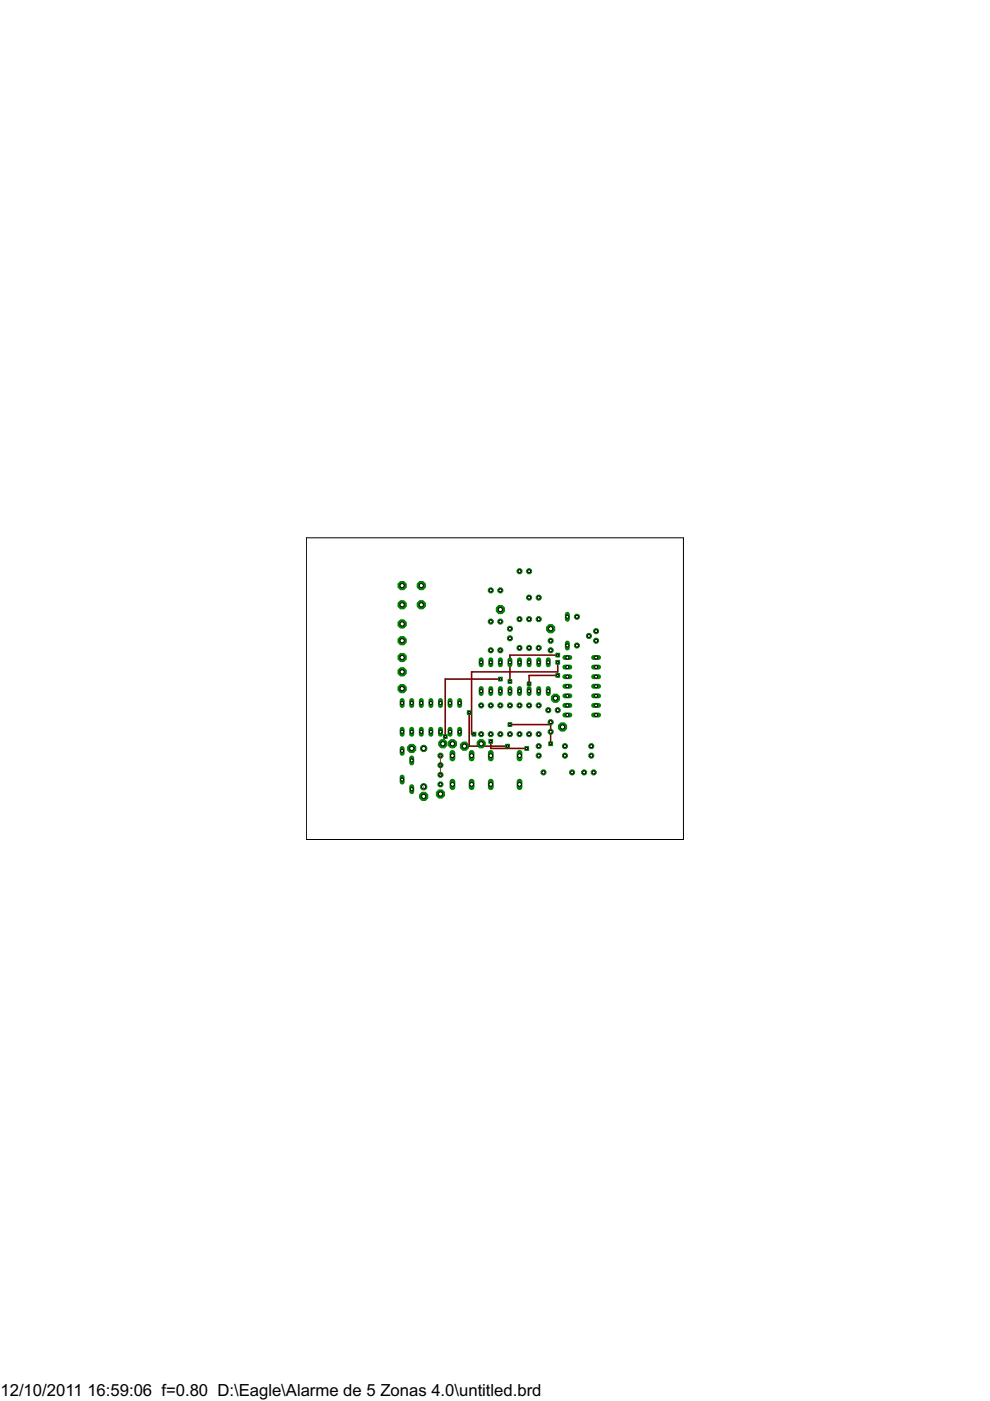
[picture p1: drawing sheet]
<svg xmlns="http://www.w3.org/2000/svg" width="210mm" height="297mm" viewBox="0 0 210 297" stroke-linecap="round" stroke-linejoin="round" font-family="sans-serif">
<defs><g id="words">
<g font-size="4">
<text x=".1" y="295.9">12/10/2011</text>
<text x="18.5" y="295.9">16:59:06 f=0.80 D:\Eagle\Alarme de 5 Zonas 4.0\untitled.brd</text>
</g>
</g></defs>
<g fill="#800000" stroke="#800000" stroke-width=".34">
<path d="M104.1 158.7h7.6z"/>
<path d="M104.1 157.2v1.5z"/>
<path d="M108.1 138.9h10.2z"/>
<path d="M108.1 138.9v5.6z"/>
<path d="M108.1 153.6h8.7z"/>
<path d="M116.8 153.6v4.1z"/>
<path d="M112.2 143.2v1.8z"/>
<path d="M112.2 143.2h6.1z"/>
<path d="M100 155.7h.5z"/>
<path d="M100 142.5v13.2z"/>
<path d="M100 142.5h18.3z"/>
<path d="M118.3 140.4v2.1z"/>
<path d="M94.4 144v12.2z"/>
<path d="M94.4 144h11.7z"/>
<path d="M99.5 158.2h8.1z"/>
<path d="M99.5 151.1v7.1z"/>
</g>
<circle cx="106.1" cy="155.7" r=".57" fill="#008000" stroke="#008000" stroke-width=".21"/>
<circle cx="106.1" cy="155.7" r=".32" fill="#fff" stroke="#000" stroke-width=".21"/>
<circle cx="106.1" cy="149.6" r=".57" fill="#008000" stroke="#008000" stroke-width=".21"/>
<circle cx="106.1" cy="149.6" r=".32" fill="#fff" stroke="#000" stroke-width=".21"/>
<circle cx="110.2" cy="149.6" r=".57" fill="#008000" stroke="#008000" stroke-width=".21"/>
<circle cx="110.2" cy="149.6" r=".32" fill="#fff" stroke="#000" stroke-width=".21"/>
<circle cx="110.2" cy="155.7" r=".57" fill="#008000" stroke="#008000" stroke-width=".21"/>
<circle cx="110.2" cy="155.7" r=".32" fill="#fff" stroke="#000" stroke-width=".21"/>
<circle cx="114.2" cy="149.6" r=".57" fill="#008000" stroke="#008000" stroke-width=".21"/>
<circle cx="114.2" cy="149.6" r=".32" fill="#fff" stroke="#000" stroke-width=".21"/>
<circle cx="114.2" cy="155.7" r=".57" fill="#008000" stroke="#008000" stroke-width=".21"/>
<circle cx="114.2" cy="155.7" r=".32" fill="#fff" stroke="#000" stroke-width=".21"/>
<circle cx="102" cy="155.7" r=".57" fill="#008000" stroke="#008000" stroke-width=".21"/>
<circle cx="102" cy="155.7" r=".32" fill="#fff" stroke="#000" stroke-width=".21"/>
<circle cx="102" cy="149.6" r=".57" fill="#008000" stroke="#008000" stroke-width=".21"/>
<circle cx="102" cy="149.6" r=".32" fill="#fff" stroke="#000" stroke-width=".21"/>
<circle cx="112.2" cy="137.4" r=".57" fill="#008000" stroke="#008000" stroke-width=".21"/>
<circle cx="112.2" cy="137.4" r=".32" fill="#fff" stroke="#000" stroke-width=".21"/>
<circle cx="112.2" cy="131.3" r=".57" fill="#008000" stroke="#008000" stroke-width=".21"/>
<circle cx="112.2" cy="131.3" r=".32" fill="#fff" stroke="#000" stroke-width=".21"/>
<circle cx="115.2" cy="163.8" r=".57" fill="#008000" stroke="#008000" stroke-width=".21"/>
<circle cx="115.2" cy="163.8" r=".32" fill="#fff" stroke="#000" stroke-width=".21"/>
<circle cx="121.3" cy="163.8" r=".57" fill="#008000" stroke="#008000" stroke-width=".21"/>
<circle cx="121.3" cy="163.8" r=".32" fill="#fff" stroke="#000" stroke-width=".21"/>
<circle cx="104.1" cy="149.6" r=".57" fill="#008000" stroke="#008000" stroke-width=".21"/>
<circle cx="104.1" cy="149.6" r=".32" fill="#fff" stroke="#000" stroke-width=".21"/>
<circle cx="104.1" cy="155.7" r=".57" fill="#008000" stroke="#008000" stroke-width=".21"/>
<circle cx="104.1" cy="155.7" r=".32" fill="#fff" stroke="#000" stroke-width=".21"/>
<circle cx="108.1" cy="149.6" r=".57" fill="#008000" stroke="#008000" stroke-width=".21"/>
<circle cx="108.1" cy="149.6" r=".32" fill="#fff" stroke="#000" stroke-width=".21"/>
<circle cx="108.1" cy="155.7" r=".57" fill="#008000" stroke="#008000" stroke-width=".21"/>
<circle cx="108.1" cy="155.7" r=".32" fill="#fff" stroke="#000" stroke-width=".21"/>
<circle cx="112.2" cy="149.6" r=".57" fill="#008000" stroke="#008000" stroke-width=".21"/>
<circle cx="112.2" cy="149.6" r=".32" fill="#fff" stroke="#000" stroke-width=".21"/>
<circle cx="112.2" cy="155.7" r=".57" fill="#008000" stroke="#008000" stroke-width=".21"/>
<circle cx="112.2" cy="155.7" r=".32" fill="#fff" stroke="#000" stroke-width=".21"/>
<circle cx="114.2" cy="137.4" r=".57" fill="#008000" stroke="#008000" stroke-width=".21"/>
<circle cx="114.2" cy="137.4" r=".32" fill="#fff" stroke="#000" stroke-width=".21"/>
<circle cx="114.2" cy="131.3" r=".57" fill="#008000" stroke="#008000" stroke-width=".21"/>
<circle cx="114.2" cy="131.3" r=".32" fill="#fff" stroke="#000" stroke-width=".21"/>
<circle cx="110.2" cy="137.4" r=".57" fill="#008000" stroke="#008000" stroke-width=".21"/>
<circle cx="110.2" cy="137.4" r=".32" fill="#fff" stroke="#000" stroke-width=".21"/>
<circle cx="110.2" cy="131.3" r=".57" fill="#008000" stroke="#008000" stroke-width=".21"/>
<circle cx="110.2" cy="131.3" r=".32" fill="#fff" stroke="#000" stroke-width=".21"/>
<circle cx="104.1" cy="131.8" r=".57" fill="#008000" stroke="#008000" stroke-width=".21"/>
<circle cx="104.1" cy="131.8" r=".32" fill="#fff" stroke="#000" stroke-width=".21"/>
<circle cx="104.1" cy="137.9" r=".57" fill="#008000" stroke="#008000" stroke-width=".21"/>
<circle cx="104.1" cy="137.9" r=".32" fill="#fff" stroke="#000" stroke-width=".21"/>
<circle cx="106.1" cy="137.9" r=".57" fill="#008000" stroke="#008000" stroke-width=".21"/>
<circle cx="106.1" cy="137.9" r=".32" fill="#fff" stroke="#000" stroke-width=".21"/>
<circle cx="106.1" cy="131.8" r=".57" fill="#008000" stroke="#008000" stroke-width=".21"/>
<circle cx="106.1" cy="131.8" r=".32" fill="#fff" stroke="#000" stroke-width=".21"/>
<circle cx="122.3" cy="130.8" r=".57" fill="#008000" stroke="#008000" stroke-width=".21"/>
<circle cx="122.3" cy="130.8" r=".32" fill="#fff" stroke="#000" stroke-width=".21"/>
<circle cx="122.3" cy="136.9" r=".57" fill="#008000" stroke="#008000" stroke-width=".21"/>
<circle cx="122.3" cy="136.9" r=".32" fill="#fff" stroke="#000" stroke-width=".21"/>
<circle cx="93.4" cy="166.3" r=".57" fill="#008000" stroke="#008000" stroke-width=".21"/>
<circle cx="93.4" cy="166.3" r=".32" fill="#fff" stroke="#000" stroke-width=".21"/>
<circle cx="93.4" cy="164.3" r=".57" fill="#008000" stroke="#008000" stroke-width=".21"/>
<circle cx="93.4" cy="164.3" r=".32" fill="#fff" stroke="#000" stroke-width=".21"/>
<circle cx="116.8" cy="153.1" r=".57" fill="#008000" stroke="#008000" stroke-width=".21"/>
<circle cx="116.8" cy="153.1" r=".32" fill="#fff" stroke="#000" stroke-width=".21"/>
<circle cx="116.8" cy="155.2" r=".57" fill="#008000" stroke="#008000" stroke-width=".21"/>
<circle cx="116.8" cy="155.2" r=".32" fill="#fff" stroke="#000" stroke-width=".21"/>
<circle cx="116.2" cy="150.6" r=".57" fill="#008000" stroke="#008000" stroke-width=".21"/>
<circle cx="116.2" cy="150.6" r=".32" fill="#fff" stroke="#000" stroke-width=".21"/>
<circle cx="118.3" cy="150.6" r=".57" fill="#008000" stroke="#008000" stroke-width=".21"/>
<circle cx="118.3" cy="150.6" r=".32" fill="#fff" stroke="#000" stroke-width=".21"/>
<circle cx="116.8" cy="137.9" r=".57" fill="#008000" stroke="#008000" stroke-width=".21"/>
<circle cx="116.8" cy="137.9" r=".32" fill="#fff" stroke="#000" stroke-width=".21"/>
<circle cx="116.8" cy="135.8" r=".57" fill="#008000" stroke="#008000" stroke-width=".21"/>
<circle cx="116.8" cy="135.8" r=".32" fill="#fff" stroke="#000" stroke-width=".21"/>
<circle cx="108.1" cy="135.3" r=".57" fill="#008000" stroke="#008000" stroke-width=".21"/>
<circle cx="108.1" cy="135.3" r=".32" fill="#fff" stroke="#000" stroke-width=".21"/>
<circle cx="108.1" cy="133.3" r=".57" fill="#008000" stroke="#008000" stroke-width=".21"/>
<circle cx="108.1" cy="133.3" r=".32" fill="#fff" stroke="#000" stroke-width=".21"/>
<path d="M87.3 166.8v1.1z" fill="#008000" stroke="#008000" stroke-width="1.1"/>
<circle cx="87.3" cy="167.3" r=".32" fill="#fff" stroke="#000" stroke-width=".21"/>
<path d="M87.3 160.7v1.1z" fill="#008000" stroke="#008000" stroke-width="1.1"/>
<circle cx="87.3" cy="161.2" r=".32" fill="#fff" stroke="#000" stroke-width=".21"/>
<path d="M85.3 164.8v1z" fill="#008000" stroke="#008000" stroke-width="1.1"/>
<circle cx="85.3" cy="165.3" r=".32" fill="#fff" stroke="#000" stroke-width=".21"/>
<path d="M85.3 158.7v1z" fill="#008000" stroke="#008000" stroke-width="1.1"/>
<circle cx="85.3" cy="159.2" r=".32" fill="#fff" stroke="#000" stroke-width=".21"/>
<path d="M120.3 130.2v1.1z" fill="#008000" stroke="#008000" stroke-width="1.1"/>
<circle cx="120.3" cy="130.8" r=".32" fill="#fff" stroke="#000" stroke-width=".21"/>
<path d="M120.3 136.3v1.1z" fill="#008000" stroke="#008000" stroke-width="1.1"/>
<circle cx="120.3" cy="136.9" r=".32" fill="#fff" stroke="#000" stroke-width=".21"/>
<circle cx="89.8" cy="166.8" r=".68" fill="#008000" stroke="#008000" stroke-width=".21"/>
<circle cx="89.8" cy="166.8" r=".44" fill="#fff" stroke="#000" stroke-width=".21"/>
<circle cx="89.8" cy="158.7" r=".68" fill="#008000" stroke="#008000" stroke-width=".21"/>
<circle cx="89.8" cy="158.7" r=".44" fill="#fff" stroke="#000" stroke-width=".21"/>
<circle cx="114.2" cy="158.2" r=".57" fill="#008000" stroke="#008000" stroke-width=".21"/>
<circle cx="114.2" cy="158.2" r=".32" fill="#fff" stroke="#000" stroke-width=".21"/>
<circle cx="114.2" cy="160.2" r=".57" fill="#008000" stroke="#008000" stroke-width=".21"/>
<circle cx="114.2" cy="160.2" r=".32" fill="#fff" stroke="#000" stroke-width=".21"/>
<circle cx="119.8" cy="158.2" r=".57" fill="#008000" stroke="#008000" stroke-width=".21"/>
<circle cx="119.8" cy="158.2" r=".32" fill="#fff" stroke="#000" stroke-width=".21"/>
<circle cx="119.8" cy="160.2" r=".57" fill="#008000" stroke="#008000" stroke-width=".21"/>
<circle cx="119.8" cy="160.2" r=".32" fill="#fff" stroke="#000" stroke-width=".21"/>
<circle cx="125.4" cy="158.2" r=".57" fill="#008000" stroke="#008000" stroke-width=".21"/>
<circle cx="125.4" cy="158.2" r=".32" fill="#fff" stroke="#000" stroke-width=".21"/>
<circle cx="125.4" cy="160.2" r=".57" fill="#008000" stroke="#008000" stroke-width=".21"/>
<circle cx="125.4" cy="160.2" r=".32" fill="#fff" stroke="#000" stroke-width=".21"/>
<circle cx="114.2" cy="126.7" r=".57" fill="#008000" stroke="#008000" stroke-width=".21"/>
<circle cx="114.2" cy="126.7" r=".32" fill="#fff" stroke="#000" stroke-width=".21"/>
<circle cx="112.2" cy="126.7" r=".57" fill="#008000" stroke="#008000" stroke-width=".21"/>
<circle cx="112.2" cy="126.7" r=".32" fill="#fff" stroke="#000" stroke-width=".21"/>
<circle cx="110.2" cy="121.1" r=".57" fill="#008000" stroke="#008000" stroke-width=".21"/>
<circle cx="110.2" cy="121.1" r=".32" fill="#fff" stroke="#000" stroke-width=".21"/>
<circle cx="112.2" cy="121.1" r=".57" fill="#008000" stroke="#008000" stroke-width=".21"/>
<circle cx="112.2" cy="121.1" r=".32" fill="#fff" stroke="#000" stroke-width=".21"/>
<circle cx="126.4" cy="133.8" r=".57" fill="#008000" stroke="#008000" stroke-width=".21"/>
<circle cx="126.4" cy="133.8" r=".32" fill="#fff" stroke="#000" stroke-width=".21"/>
<circle cx="124.9" cy="134.8" r=".57" fill="#008000" stroke="#008000" stroke-width=".21"/>
<circle cx="124.9" cy="134.8" r=".32" fill="#fff" stroke="#000" stroke-width=".21"/>
<circle cx="126.4" cy="135.8" r=".57" fill="#008000" stroke="#008000" stroke-width=".21"/>
<circle cx="126.4" cy="135.8" r=".32" fill="#fff" stroke="#000" stroke-width=".21"/>
<path d="M102 146v1z" fill="#008000" stroke="#008000" stroke-width="1.1"/>
<circle cx="102" cy="146.5" r=".32" fill="#fff" stroke="#000" stroke-width=".21"/>
<path d="M104.1 146v1z" fill="#008000" stroke="#008000" stroke-width="1.1"/>
<circle cx="104.1" cy="146.5" r=".32" fill="#fff" stroke="#000" stroke-width=".21"/>
<path d="M114.2 146v1z" fill="#008000" stroke="#008000" stroke-width="1.1"/>
<circle cx="114.2" cy="146.5" r=".32" fill="#fff" stroke="#000" stroke-width=".21"/>
<path d="M116.2 146v1z" fill="#008000" stroke="#008000" stroke-width="1.1"/>
<circle cx="116.2" cy="146.5" r=".32" fill="#fff" stroke="#000" stroke-width=".21"/>
<path d="M106.1 146v1z" fill="#008000" stroke="#008000" stroke-width="1.1"/>
<circle cx="106.1" cy="146.5" r=".32" fill="#fff" stroke="#000" stroke-width=".21"/>
<path d="M108.1 146v1z" fill="#008000" stroke="#008000" stroke-width="1.1"/>
<circle cx="108.1" cy="146.5" r=".32" fill="#fff" stroke="#000" stroke-width=".21"/>
<path d="M112.2 146v1z" fill="#008000" stroke="#008000" stroke-width="1.1"/>
<circle cx="112.2" cy="146.5" r=".32" fill="#fff" stroke="#000" stroke-width=".21"/>
<path d="M110.2 146v1z" fill="#008000" stroke="#008000" stroke-width="1.1"/>
<circle cx="110.2" cy="146.5" r=".32" fill="#fff" stroke="#000" stroke-width=".21"/>
<path d="M116.2 139.9v1z" fill="#008000" stroke="#008000" stroke-width="1.1"/>
<circle cx="116.2" cy="140.4" r=".32" fill="#fff" stroke="#000" stroke-width=".21"/>
<path d="M114.2 139.9v1z" fill="#008000" stroke="#008000" stroke-width="1.1"/>
<circle cx="114.2" cy="140.4" r=".32" fill="#fff" stroke="#000" stroke-width=".21"/>
<path d="M112.2 139.9v1z" fill="#008000" stroke="#008000" stroke-width="1.1"/>
<circle cx="112.2" cy="140.4" r=".32" fill="#fff" stroke="#000" stroke-width=".21"/>
<path d="M110.2 139.9v1z" fill="#008000" stroke="#008000" stroke-width="1.1"/>
<circle cx="110.2" cy="140.4" r=".32" fill="#fff" stroke="#000" stroke-width=".21"/>
<path d="M108.1 139.9v1z" fill="#008000" stroke="#008000" stroke-width="1.1"/>
<circle cx="108.1" cy="140.4" r=".32" fill="#fff" stroke="#000" stroke-width=".21"/>
<path d="M106.1 139.9v1z" fill="#008000" stroke="#008000" stroke-width="1.1"/>
<circle cx="106.1" cy="140.4" r=".32" fill="#fff" stroke="#000" stroke-width=".21"/>
<path d="M104.1 139.9v1z" fill="#008000" stroke="#008000" stroke-width="1.1"/>
<circle cx="104.1" cy="140.4" r=".32" fill="#fff" stroke="#000" stroke-width=".21"/>
<path d="M102 139.9v1z" fill="#008000" stroke="#008000" stroke-width="1.1"/>
<circle cx="102" cy="140.4" r=".32" fill="#fff" stroke="#000" stroke-width=".21"/>
<path d="M119.8 139.4h1z" fill="#008000" stroke="#008000" stroke-width="1.1"/>
<circle cx="120.3" cy="139.4" r=".32" fill="#fff" stroke="#000" stroke-width=".21"/>
<path d="M119.8 141.4h1z" fill="#008000" stroke="#008000" stroke-width="1.1"/>
<circle cx="120.3" cy="141.4" r=".32" fill="#fff" stroke="#000" stroke-width=".21"/>
<path d="M119.8 151.6h1z" fill="#008000" stroke="#008000" stroke-width="1.1"/>
<circle cx="120.3" cy="151.6" r=".32" fill="#fff" stroke="#000" stroke-width=".21"/>
<path d="M125.9 151.6h1z" fill="#008000" stroke="#008000" stroke-width="1.1"/>
<circle cx="126.4" cy="151.6" r=".32" fill="#fff" stroke="#000" stroke-width=".21"/>
<path d="M119.8 143.5h1z" fill="#008000" stroke="#008000" stroke-width="1.1"/>
<circle cx="120.3" cy="143.5" r=".32" fill="#fff" stroke="#000" stroke-width=".21"/>
<path d="M119.8 145.5h1z" fill="#008000" stroke="#008000" stroke-width="1.1"/>
<circle cx="120.3" cy="145.5" r=".32" fill="#fff" stroke="#000" stroke-width=".21"/>
<path d="M119.8 149.6h1z" fill="#008000" stroke="#008000" stroke-width="1.1"/>
<circle cx="120.3" cy="149.6" r=".32" fill="#fff" stroke="#000" stroke-width=".21"/>
<path d="M119.8 147.5h1z" fill="#008000" stroke="#008000" stroke-width="1.1"/>
<circle cx="120.3" cy="147.5" r=".32" fill="#fff" stroke="#000" stroke-width=".21"/>
<path d="M125.9 149.6h1z" fill="#008000" stroke="#008000" stroke-width="1.1"/>
<circle cx="126.4" cy="149.6" r=".32" fill="#fff" stroke="#000" stroke-width=".21"/>
<path d="M125.9 147.5h1z" fill="#008000" stroke="#008000" stroke-width="1.1"/>
<circle cx="126.4" cy="147.5" r=".32" fill="#fff" stroke="#000" stroke-width=".21"/>
<path d="M125.9 145.5h1z" fill="#008000" stroke="#008000" stroke-width="1.1"/>
<circle cx="126.4" cy="145.5" r=".32" fill="#fff" stroke="#000" stroke-width=".21"/>
<path d="M125.9 143.5h1z" fill="#008000" stroke="#008000" stroke-width="1.1"/>
<circle cx="126.4" cy="143.5" r=".32" fill="#fff" stroke="#000" stroke-width=".21"/>
<path d="M125.9 141.4h1z" fill="#008000" stroke="#008000" stroke-width="1.1"/>
<circle cx="126.4" cy="141.4" r=".32" fill="#fff" stroke="#000" stroke-width=".21"/>
<path d="M125.9 139.4h1z" fill="#008000" stroke="#008000" stroke-width="1.1"/>
<circle cx="126.4" cy="139.4" r=".32" fill="#fff" stroke="#000" stroke-width=".21"/>
<path d="M85.3 154.6v1.1z" fill="#008000" stroke="#008000" stroke-width="1.1"/>
<circle cx="85.3" cy="155.2" r=".32" fill="#fff" stroke="#000" stroke-width=".21"/>
<path d="M87.3 154.6v1.1z" fill="#008000" stroke="#008000" stroke-width="1.1"/>
<circle cx="87.3" cy="155.2" r=".32" fill="#fff" stroke="#000" stroke-width=".21"/>
<path d="M97.5 154.6v1.1z" fill="#008000" stroke="#008000" stroke-width="1.1"/>
<circle cx="97.5" cy="155.2" r=".32" fill="#fff" stroke="#000" stroke-width=".21"/>
<path d="M97.5 148.5v1.1z" fill="#008000" stroke="#008000" stroke-width="1.1"/>
<circle cx="97.5" cy="149.1" r=".32" fill="#fff" stroke="#000" stroke-width=".21"/>
<path d="M89.3 154.6v1.1z" fill="#008000" stroke="#008000" stroke-width="1.1"/>
<circle cx="89.3" cy="155.2" r=".32" fill="#fff" stroke="#000" stroke-width=".21"/>
<path d="M91.4 154.6v1.1z" fill="#008000" stroke="#008000" stroke-width="1.1"/>
<circle cx="91.4" cy="155.2" r=".32" fill="#fff" stroke="#000" stroke-width=".21"/>
<path d="M95.4 154.6v1.1z" fill="#008000" stroke="#008000" stroke-width="1.1"/>
<circle cx="95.4" cy="155.2" r=".32" fill="#fff" stroke="#000" stroke-width=".21"/>
<path d="M93.4 154.6v1.1z" fill="#008000" stroke="#008000" stroke-width="1.1"/>
<circle cx="93.4" cy="155.2" r=".32" fill="#fff" stroke="#000" stroke-width=".21"/>
<path d="M95.4 148.5v1.1z" fill="#008000" stroke="#008000" stroke-width="1.1"/>
<circle cx="95.4" cy="149.1" r=".32" fill="#fff" stroke="#000" stroke-width=".21"/>
<path d="M93.4 148.5v1.1z" fill="#008000" stroke="#008000" stroke-width="1.1"/>
<circle cx="93.4" cy="149.1" r=".32" fill="#fff" stroke="#000" stroke-width=".21"/>
<path d="M91.4 148.5v1.1z" fill="#008000" stroke="#008000" stroke-width="1.1"/>
<circle cx="91.4" cy="149.1" r=".32" fill="#fff" stroke="#000" stroke-width=".21"/>
<path d="M89.3 148.5v1.1z" fill="#008000" stroke="#008000" stroke-width="1.1"/>
<circle cx="89.3" cy="149.1" r=".32" fill="#fff" stroke="#000" stroke-width=".21"/>
<path d="M87.3 148.5v1.1z" fill="#008000" stroke="#008000" stroke-width="1.1"/>
<circle cx="87.3" cy="149.1" r=".32" fill="#fff" stroke="#000" stroke-width=".21"/>
<path d="M85.3 148.5v1.1z" fill="#008000" stroke="#008000" stroke-width="1.1"/>
<circle cx="85.3" cy="149.1" r=".32" fill="#fff" stroke="#000" stroke-width=".21"/>
<circle cx="104.1" cy="125.2" r=".57" fill="#008000" stroke="#008000" stroke-width=".21"/>
<circle cx="104.1" cy="125.2" r=".32" fill="#fff" stroke="#000" stroke-width=".21"/>
<circle cx="106.1" cy="125.2" r=".57" fill="#008000" stroke="#008000" stroke-width=".21"/>
<circle cx="106.1" cy="125.2" r=".32" fill="#fff" stroke="#000" stroke-width=".21"/>
<circle cx="93.4" cy="162.2" r=".57" fill="#008000" stroke="#008000" stroke-width=".21"/>
<circle cx="93.4" cy="162.2" r=".32" fill="#fff" stroke="#000" stroke-width=".21"/>
<circle cx="93.4" cy="160.2" r=".57" fill="#008000" stroke="#008000" stroke-width=".21"/>
<circle cx="93.4" cy="160.2" r=".32" fill="#fff" stroke="#000" stroke-width=".21"/>
<circle cx="123.8" cy="163.8" r=".57" fill="#008000" stroke="#008000" stroke-width=".21"/>
<circle cx="123.8" cy="163.8" r=".32" fill="#fff" stroke="#000" stroke-width=".21"/>
<circle cx="125.9" cy="163.8" r=".57" fill="#008000" stroke="#008000" stroke-width=".21"/>
<circle cx="125.9" cy="163.8" r=".32" fill="#fff" stroke="#000" stroke-width=".21"/>
<path d="M110.2 159.6v1.2z" fill="#008000" stroke="#008000" stroke-width="1.2"/>
<circle cx="110.2" cy="160.2" r=".4" fill="#fff" stroke="#000" stroke-width=".21"/>
<path d="M104.1 159.6v1.2z" fill="#008000" stroke="#008000" stroke-width="1.2"/>
<circle cx="104.1" cy="160.2" r=".4" fill="#fff" stroke="#000" stroke-width=".21"/>
<path d="M100 159.6v1.2z" fill="#008000" stroke="#008000" stroke-width="1.2"/>
<circle cx="100" cy="160.2" r=".4" fill="#fff" stroke="#000" stroke-width=".21"/>
<path d="M95.9 159.6v1.2z" fill="#008000" stroke="#008000" stroke-width="1.2"/>
<circle cx="95.9" cy="160.2" r=".4" fill="#fff" stroke="#000" stroke-width=".21"/>
<path d="M95.9 165.7v1.2z" fill="#008000" stroke="#008000" stroke-width="1.2"/>
<circle cx="95.9" cy="166.3" r=".4" fill="#fff" stroke="#000" stroke-width=".21"/>
<path d="M100 165.7v1.2z" fill="#008000" stroke="#008000" stroke-width="1.2"/>
<circle cx="100" cy="166.3" r=".4" fill="#fff" stroke="#000" stroke-width=".21"/>
<path d="M104.1 165.7v1.2z" fill="#008000" stroke="#008000" stroke-width="1.2"/>
<circle cx="104.1" cy="166.3" r=".4" fill="#fff" stroke="#000" stroke-width=".21"/>
<path d="M110.2 165.7v1.2z" fill="#008000" stroke="#008000" stroke-width="1.2"/>
<circle cx="110.2" cy="166.3" r=".4" fill="#fff" stroke="#000" stroke-width=".21"/>
<circle cx="85.3" cy="139.4" r=".94" fill="#008000" stroke="#008000" stroke-width=".21"/>
<circle cx="85.3" cy="139.4" r=".44" fill="#fff" stroke="#000" stroke-width=".21"/>
<circle cx="106.1" cy="129.2" r=".94" fill="#008000" stroke="#008000" stroke-width=".21"/>
<circle cx="106.1" cy="129.2" r=".44" fill="#fff" stroke="#000" stroke-width=".21"/>
<circle cx="93.4" cy="168.3" r=".94" fill="#008000" stroke="#008000" stroke-width=".21"/>
<circle cx="93.4" cy="168.3" r=".44" fill="#fff" stroke="#000" stroke-width=".21"/>
<circle cx="93.9" cy="157.7" r=".94" fill="#008000" stroke="#008000" stroke-width=".21"/>
<circle cx="93.9" cy="157.7" r=".44" fill="#fff" stroke="#000" stroke-width=".21"/>
<circle cx="119.3" cy="154.1" r=".94" fill="#008000" stroke="#008000" stroke-width=".21"/>
<circle cx="119.3" cy="154.1" r=".44" fill="#fff" stroke="#000" stroke-width=".21"/>
<circle cx="85.3" cy="128.2" r=".94" fill="#008000" stroke="#008000" stroke-width=".21"/>
<circle cx="85.3" cy="128.2" r=".44" fill="#fff" stroke="#000" stroke-width=".21"/>
<circle cx="117.8" cy="148" r=".94" fill="#008000" stroke="#008000" stroke-width=".21"/>
<circle cx="117.8" cy="148" r=".44" fill="#fff" stroke="#000" stroke-width=".21"/>
<circle cx="85.3" cy="132.3" r=".94" fill="#008000" stroke="#008000" stroke-width=".21"/>
<circle cx="85.3" cy="132.3" r=".44" fill="#fff" stroke="#000" stroke-width=".21"/>
<circle cx="102" cy="157.7" r=".94" fill="#008000" stroke="#008000" stroke-width=".21"/>
<circle cx="102" cy="157.7" r=".44" fill="#fff" stroke="#000" stroke-width=".21"/>
<circle cx="85.3" cy="135.8" r=".94" fill="#008000" stroke="#008000" stroke-width=".21"/>
<circle cx="85.3" cy="135.8" r=".44" fill="#fff" stroke="#000" stroke-width=".21"/>
<circle cx="116.8" cy="133.3" r=".94" fill="#008000" stroke="#008000" stroke-width=".21"/>
<circle cx="116.8" cy="133.3" r=".44" fill="#fff" stroke="#000" stroke-width=".21"/>
<circle cx="95.9" cy="157.7" r=".94" fill="#008000" stroke="#008000" stroke-width=".21"/>
<circle cx="95.9" cy="157.7" r=".44" fill="#fff" stroke="#000" stroke-width=".21"/>
<circle cx="89.8" cy="168.8" r=".94" fill="#008000" stroke="#008000" stroke-width=".21"/>
<circle cx="89.8" cy="168.8" r=".44" fill="#fff" stroke="#000" stroke-width=".21"/>
<circle cx="85.3" cy="146" r=".94" fill="#008000" stroke="#008000" stroke-width=".21"/>
<circle cx="85.3" cy="146" r=".44" fill="#fff" stroke="#000" stroke-width=".21"/>
<circle cx="89.3" cy="128.2" r=".94" fill="#008000" stroke="#008000" stroke-width=".21"/>
<circle cx="89.3" cy="128.2" r=".44" fill="#fff" stroke="#000" stroke-width=".21"/>
<circle cx="85.3" cy="142.5" r=".94" fill="#008000" stroke="#008000" stroke-width=".21"/>
<circle cx="85.3" cy="142.5" r=".44" fill="#fff" stroke="#000" stroke-width=".21"/>
<circle cx="85.3" cy="124.2" r=".94" fill="#008000" stroke="#008000" stroke-width=".21"/>
<circle cx="85.3" cy="124.2" r=".44" fill="#fff" stroke="#000" stroke-width=".21"/>
<circle cx="87.3" cy="158.7" r=".94" fill="#008000" stroke="#008000" stroke-width=".21"/>
<circle cx="87.3" cy="158.7" r=".44" fill="#fff" stroke="#000" stroke-width=".21"/>
<circle cx="98.5" cy="158.2" r=".94" fill="#008000" stroke="#008000" stroke-width=".21"/>
<circle cx="98.5" cy="158.2" r=".44" fill="#fff" stroke="#000" stroke-width=".21"/>
<circle cx="89.3" cy="124.2" r=".94" fill="#008000" stroke="#008000" stroke-width=".21"/>
<circle cx="89.3" cy="124.2" r=".44" fill="#fff" stroke="#000" stroke-width=".21"/>
<path d="M111.3 158.3h.8v.8h-.8z" fill="#008000" stroke="#008000" stroke-width=".21"/>
<circle cx="111.7" cy="158.7" r=".23" fill="#fff" stroke="#000" stroke-width=".21"/>
<path d="M103.7 156.8h.8v.8h-.8z" fill="#008000" stroke="#008000" stroke-width=".21"/>
<circle cx="104.1" cy="157.2" r=".23" fill="#fff" stroke="#000" stroke-width=".21"/>
<path d="M117.9 138.5h.8v.8h-.8z" fill="#008000" stroke="#008000" stroke-width=".21"/>
<circle cx="118.3" cy="138.9" r=".23" fill="#fff" stroke="#000" stroke-width=".21"/>
<path d="M107.7 144.1h.8v.8h-.8z" fill="#008000" stroke="#008000" stroke-width=".21"/>
<circle cx="108.1" cy="144.5" r=".23" fill="#fff" stroke="#000" stroke-width=".21"/>
<path d="M107.7 153.2h.8v.8h-.8z" fill="#008000" stroke="#008000" stroke-width=".21"/>
<circle cx="108.1" cy="153.6" r=".23" fill="#fff" stroke="#000" stroke-width=".21"/>
<path d="M116.4 157.3h.8v.8h-.8z" fill="#008000" stroke="#008000" stroke-width=".21"/>
<circle cx="116.8" cy="157.7" r=".23" fill="#fff" stroke="#000" stroke-width=".21"/>
<path d="M111.8 144.6h.8v.8h-.8z" fill="#008000" stroke="#008000" stroke-width=".21"/>
<circle cx="112.2" cy="145" r=".23" fill="#fff" stroke="#000" stroke-width=".21"/>
<path d="M117.9 142.8h.8v.8h-.8z" fill="#008000" stroke="#008000" stroke-width=".21"/>
<circle cx="118.3" cy="143.2" r=".23" fill="#fff" stroke="#000" stroke-width=".21"/>
<path d="M100.1 155.3h.8v.8h-.8z" fill="#008000" stroke="#008000" stroke-width=".21"/>
<circle cx="100.5" cy="155.7" r=".23" fill="#fff" stroke="#000" stroke-width=".21"/>
<path d="M117.9 140h.8v.8h-.8z" fill="#008000" stroke="#008000" stroke-width=".21"/>
<circle cx="118.3" cy="140.4" r=".23" fill="#fff" stroke="#000" stroke-width=".21"/>
<path d="M94 155.8h.8v.8h-.8z" fill="#008000" stroke="#008000" stroke-width=".21"/>
<circle cx="94.4" cy="156.2" r=".23" fill="#fff" stroke="#000" stroke-width=".21"/>
<path d="M105.7 143.6h.8v.8h-.8z" fill="#008000" stroke="#008000" stroke-width=".21"/>
<circle cx="106.1" cy="144" r=".23" fill="#fff" stroke="#000" stroke-width=".21"/>
<path d="M107.2 157.8h.8v.8h-.8z" fill="#008000" stroke="#008000" stroke-width=".21"/>
<circle cx="107.6" cy="158.2" r=".23" fill="#fff" stroke="#000" stroke-width=".21"/>
<path d="M99.1 150.7h.8v.8h-.8z" fill="#008000" stroke="#008000" stroke-width=".21"/>
<circle cx="99.5" cy="151.1" r=".23" fill="#fff" stroke="#000" stroke-width=".21"/>
<g fill="#808000" stroke="#808000" stroke-width=".21">
<path d="M106.1 137.9v.5z"/>
<path d="M93.4 160.2v4.1z"/>
<path d="M89.8 166.8v.5z"/>
</g>
<path d="M65 114v64zM65 114h79.9zM65 178h79.9zM144.9 114v64z" fill="#000" stroke="#000" stroke-width=".21"/>
<use href="#words"/>
</svg>
